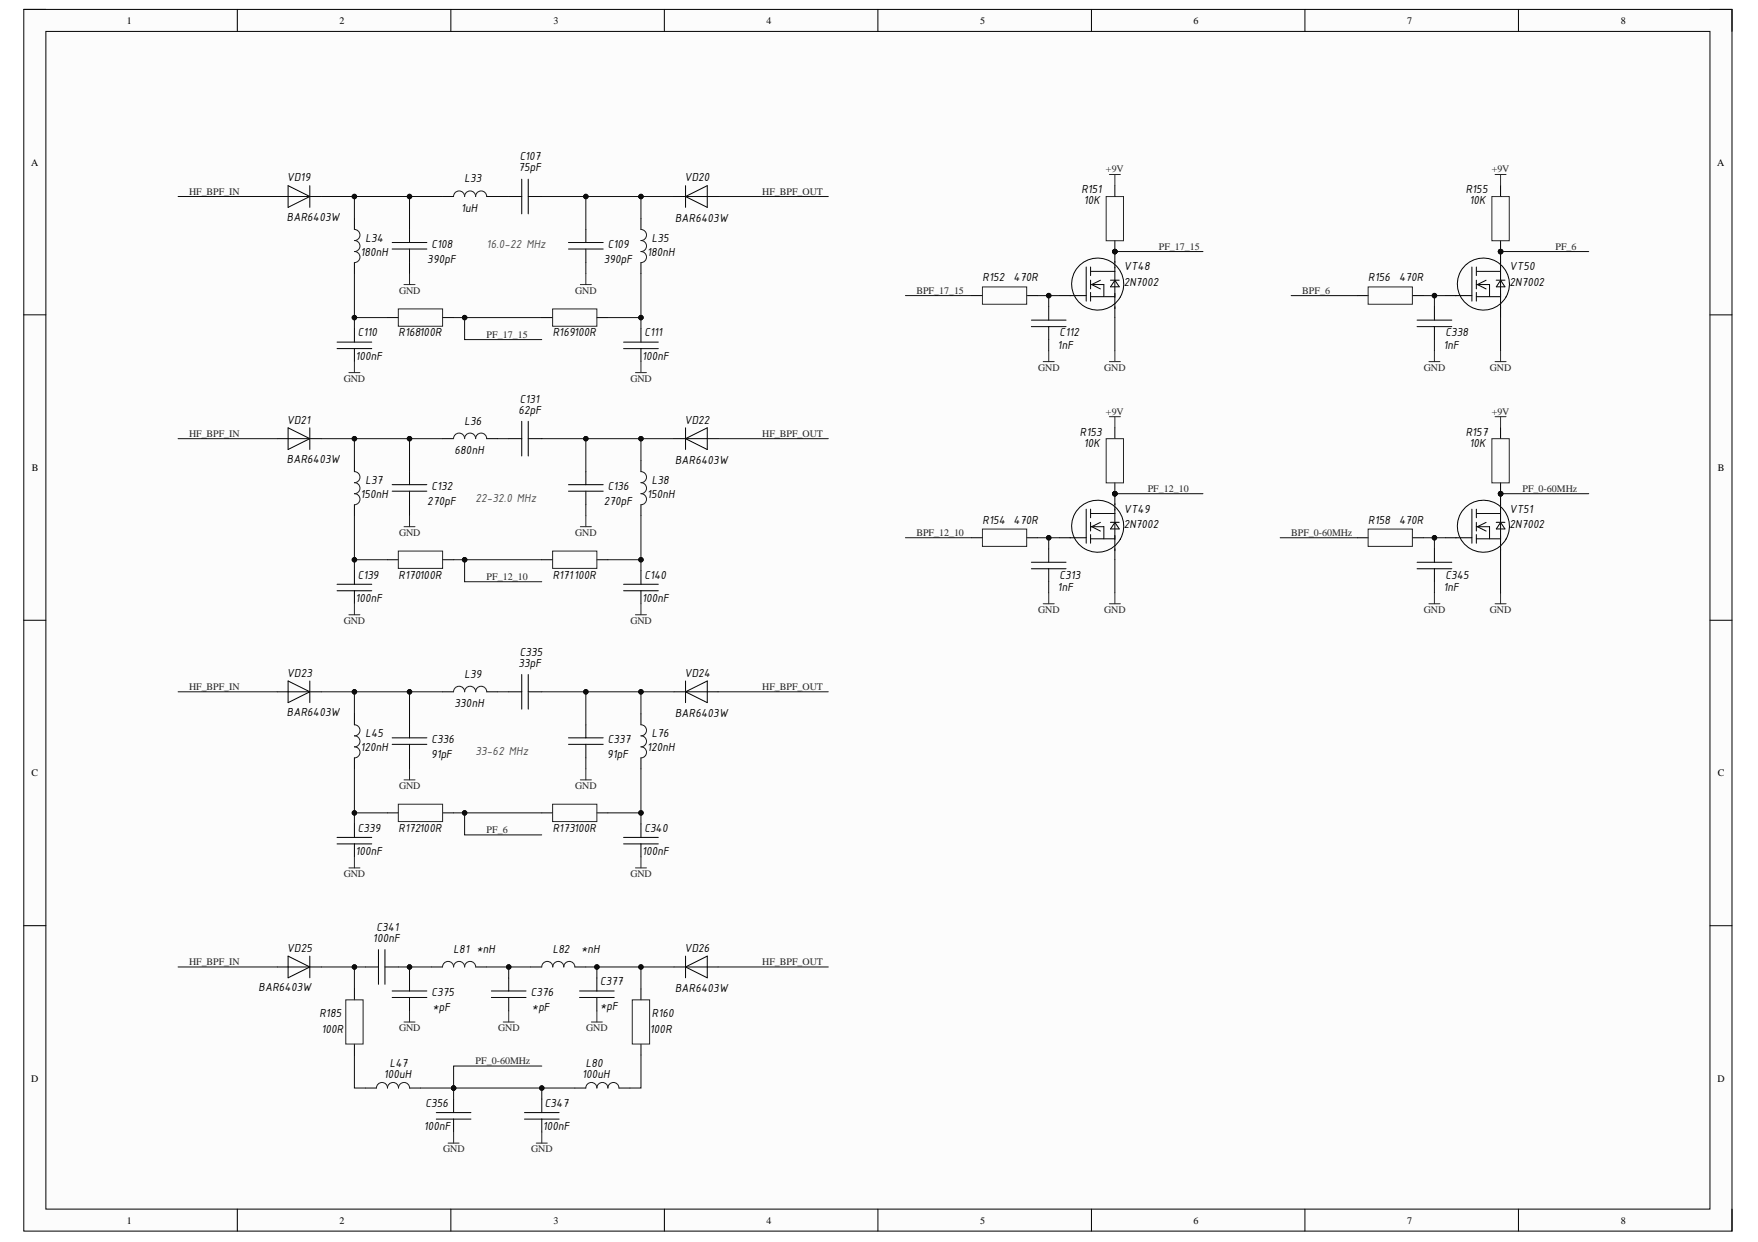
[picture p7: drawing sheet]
<svg xmlns="http://www.w3.org/2000/svg" width="297mm" height="210mm" viewBox="0 0 297 210" stroke-linecap="round" stroke-linejoin="round" font-family="sans-serif">
<defs><g id="words">
<g font-size="2.1">
<text x="87.6" y="29">75pF</text>
<text x="87.8" y="27.1">C107</text>
<text x="48.5" y="30.6">VD19</text>
<text x="77.9" y="35.8">1uH</text>
<text x="78.5" y="30.8">L33</text>
<text x="115.6" y="30.6">VD20</text>
<text x="182.7" y="32.7">R151</text>
<text x="183.1" y="34.5">10K</text>
<text x="247.7" y="32.7">R155</text>
<text x="248.3" y="34.5">10K</text>
<text x="48.5" y="37.3">BAR6403W</text>
<text x="61.8" y="40.9">L34</text>
<text x="72.9" y="41.9">C108</text>
<text x="102.7" y="41.9">C109</text>
<text x="110.1" y="40.9">L35</text>
<text x="114.1" y="37.5">BAR6403W</text>
<text x="60.9" y="43.3">180nH</text>
<text x="72.2" y="44.4">390pF</text>
<text x="102" y="44.4">390pF</text>
<text x="109.3" y="43.3">180nH</text>
<text x="166" y="47.5">R152</text>
<text x="171.3" y="47.5">470R</text>
<text x="189.9" y="45.7">VT48</text>
<text x="231.2" y="47.5">R156</text>
<text x="236.4" y="47.5">470R</text>
<text x="255.1" y="45.7">VT50</text>
<text x="189.9" y="48.3">2N7002</text>
<text x="255.1" y="48.3">2N7002</text>
<text x="60.4" y="56.8">C110</text>
<text x="67.3" y="56.8">R168100R</text>
<text x="93.4" y="56.8">R169100R</text>
<text x="108.9" y="56.8">C111</text>
<text x="178.7" y="58.9">1nF</text>
<text x="179" y="56.8">C112</text>
<text x="243.9" y="58.9">1nF</text>
<text x="244.2" y="56.8">C338</text>
<text x="60.1" y="60.8">100nF</text>
<text x="108.5" y="60.8">100nF</text>
<text x="48.5" y="71.6">VD21</text>
<text x="78.5" y="71.8">L36</text>
<text x="87.6" y="69.9">62pF</text>
<text x="87.8" y="68">C131</text>
<text x="115.6" y="71.6">VD22</text>
<text x="76.8" y="76.8">680nH</text>
<text x="182.5" y="73.6">R153</text>
<text x="183.1" y="75.5">10K</text>
<text x="247.7" y="73.6">R157</text>
<text x="248.3" y="75.5">10K</text>
<text x="48.5" y="78.2">BAR6403W</text>
<text x="61.8" y="81.8">L37</text>
<text x="72.9" y="82.8">C132</text>
<text x="102.7" y="82.8">C136</text>
<text x="110.1" y="81.8">L38</text>
<text x="114.1" y="78.4">BAR6403W</text>
<text x="60.9" y="84.2">150nH</text>
<text x="72.2" y="85.3">270pF</text>
<text x="102" y="85.3">270pF</text>
<text x="109.3" y="84.2">150nH</text>
<text x="166" y="88.5">R154</text>
<text x="171.3" y="88.5">470R</text>
<text x="189.9" y="86.6">VT49</text>
<text x="189.9" y="89.2">2N7002</text>
<text x="231.2" y="88.5">R158</text>
<text x="236.4" y="88.5">470R</text>
<text x="255.1" y="86.6">VT51</text>
<text x="255.1" y="89.2">2N7002</text>
<text x="60.1" y="101.7">100nF</text>
<text x="60.4" y="97.8">C139</text>
<text x="67.3" y="97.8">R170100R</text>
<text x="93.4" y="97.8">R171100R</text>
<text x="108.5" y="101.7">100nF</text>
<text x="108.9" y="97.8">C140</text>
<text x="178.7" y="99.8">1nF</text>
<text x="179" y="97.8">C313</text>
<text x="243.9" y="99.8">1nF</text>
<text x="244.2" y="97.8">C345</text>
<text x="87.6" y="112.7">33pF</text>
<text x="87.8" y="110.8">C335</text>
<text x="48.5" y="114.3">VD23</text>
<text x="76.8" y="119.5">330nH</text>
<text x="78.5" y="114.5">L39</text>
<text x="115.6" y="114.3">VD24</text>
<text x="48.5" y="121">BAR6403W</text>
<text x="61.8" y="124.6">L45</text>
<text x="72.9" y="125.6">C336</text>
<text x="102.7" y="125.6">C337</text>
<text x="110.1" y="124.6">L76</text>
<text x="114.1" y="121.2">BAR6403W</text>
<text x="60.9" y="127">120nH</text>
<text x="72.8" y="128.1">91pF</text>
<text x="102.6" y="128.1">91pF</text>
<text x="109.3" y="127">120nH</text>
<text x="60.4" y="140.6">C339</text>
<text x="67.3" y="140.6">R172100R</text>
<text x="93.4" y="140.6">R173100R</text>
<text x="108.9" y="140.6">C340</text>
<text x="60.1" y="144.5">100nF</text>
<text x="108.5" y="144.5">100nF</text>
<text x="48.5" y="160.9">VD25</text>
<text x="63" y="159.2">100nF</text>
<text x="63.6" y="157.3">C341</text>
<text x="76.6" y="161">L81 *nH</text>
<text x="93.4" y="161">L82</text>
<text x="98.2" y="161">*nH</text>
<text x="115.6" y="160.9">VD26</text>
<text x="43.7" y="167.5">BAR6403W</text>
<text x="101.4" y="166.4">C377</text>
<text x="114.1" y="167.7">BAR6403W</text>
<text x="54" y="171.8">R185</text>
<text x="72.9" y="168.4">C375</text>
<text x="73.1" y="170.9">*pF</text>
<text x="89.7" y="168.4">C376</text>
<text x="89.9" y="170.9">*pF</text>
<text x="101.4" y="170.7">*pF</text>
<text x="110.1" y="171.8">R160</text>
<text x="54.3" y="174.6">100R</text>
<text x="109.8" y="174.6">100R</text>
<text x="64.8" y="182.2">100uH</text>
<text x="65.9" y="180.4">L47</text>
<text x="98.3" y="182.2">100uH</text>
<text x="99" y="180.4">L80</text>
<text x="71.6" y="191">100nF</text>
<text x="71.9" y="187.1">C356</text>
<text x="91.7" y="191">100nF</text>
<text x="92.1" y="187.1">C347</text>
</g>
<g font-size="2.1" fill="#4c4c4c">
<text x="82.2" y="42">16.0-22 MHz</text>
<text x="80.4" y="84.8">22-32.0 MHz</text>
<text x="80.4" y="127.5">33-62 MHz</text>
</g>
<g font-size="1.7">
<text x="21.4" y="4">1</text>
<text x="57.4" y="4">2</text>
<text x="93.5" y="4">3</text>
<text x="129.5" y="4">4</text>
<text x="165.6" y="4">5</text>
<text x="201.7" y="4">6</text>
<text x="237.8" y="4">7</text>
<text x="273.9" y="4">8</text>
<text x="5.3" y="28">A</text>
<text x="290.2" y="28">A</text>
<text x="5.4" y="79.6">B</text>
<text x="290.2" y="79.6">B</text>
<text x="5.3" y="131.2">C</text>
<text x="290.2" y="131.2">C</text>
<text x="5.3" y="182.8">D</text>
<text x="290.2" y="182.8">D</text>
<text x="21.4" y="206.8">1</text>
<text x="57.4" y="206.8">2</text>
<text x="93.5" y="206.8">3</text>
<text x="129.5" y="206.8">4</text>
<text x="165.6" y="206.8">5</text>
<text x="201.7" y="206.8">6</text>
<text x="237.8" y="206.8">7</text>
<text x="273.9" y="206.8">8</text>
</g>
<g font-size="1.7" fill="#262626">
<text x="186.9" y="29.1">+9V</text>
<text x="252.1" y="29.1">+9V</text>
<text x="31.9" y="32.9">HF_BPF_IN</text>
<text x="128.8" y="32.9">HF_BPF_OUT</text>
<text x="195.8" y="42.2">PF_17_15</text>
<text x="262.8" y="42.2">PF_6</text>
<text x="67.4" y="49.6">GND</text>
<text x="97.2" y="49.6">GND</text>
<text x="154.9" y="49.6">BPF_17_15</text>
<text x="220" y="49.6">BPF_6</text>
<text x="82.2" y="57">PF_17_15</text>
<text x="58.1" y="64.5">GND</text>
<text x="106.5" y="64.5">GND</text>
<text x="175.4" y="62.6">GND</text>
<text x="186.6" y="62.6">GND</text>
<text x="240.6" y="62.6">GND</text>
<text x="251.8" y="62.6">GND</text>
<text x="186.9" y="70.1">+9V</text>
<text x="252.1" y="70.1">+9V</text>
<text x="31.9" y="73.8">HF_BPF_IN</text>
<text x="128.8" y="73.8">HF_BPF_OUT</text>
<text x="193.9" y="83.1">PF_12_10</text>
<text x="257.3" y="83.1">PF_0-60MHz</text>
<text x="67.4" y="90.5">GND</text>
<text x="97.2" y="90.5">GND</text>
<text x="154.9" y="90.5">BPF_12_10</text>
<text x="218.2" y="90.5">BPF_0-60MHz</text>
<text x="82.2" y="98">PF_12_10</text>
<text x="58.1" y="105.4">GND</text>
<text x="106.5" y="105.4">GND</text>
<text x="175.4" y="103.5">GND</text>
<text x="186.6" y="103.5">GND</text>
<text x="240.6" y="103.5">GND</text>
<text x="251.8" y="103.5">GND</text>
<text x="31.9" y="116.6">HF_BPF_IN</text>
<text x="128.8" y="116.6">HF_BPF_OUT</text>
<text x="67.4" y="133.3">GND</text>
<text x="97.2" y="133.3">GND</text>
<text x="82.2" y="140.8">PF_6</text>
<text x="58.1" y="148.2">GND</text>
<text x="106.5" y="148.2">GND</text>
<text x="31.9" y="163.1">HF_BPF_IN</text>
<text x="128.8" y="163.1">HF_BPF_OUT</text>
<text x="67.4" y="174.2">GND</text>
<text x="80.4" y="179.8">PF_0-60MHz</text>
<text x="84.2" y="174.2">GND</text>
<text x="99.1" y="174.2">GND</text>
<text x="74.9" y="194.7">GND</text>
<text x="89.8" y="194.7">GND</text>
</g>
</g></defs>
<path d="M4 1.6h288.6v206.5h-288.6z" fill-rule="evenodd" fill="#fcfcfc"/>
<path d="M4 1.6h288.6v206.5h-288.6z" fill="none" stroke="#000" stroke-width=".17"/>
<path d="M7.8 5.3h281.1v199h-281.1z" fill-rule="evenodd" fill="#fcfcfc"/>
<g fill="none" stroke="#000" stroke-width=".17">
<path d="M4 1.6h3.7M7.8 5.3h281.1v199h-281.1zM40.1 1.6v3.7M76.2 1.6v3.7M112.3 1.6v3.7M148.3 1.6v3.7M184.4 1.6v3.7M220.5 1.6v3.7M256.6 1.6v3.7M288.9 1.6h3.7v3.7M46.8 33.2h5.5M48.7 31.4l3.6 1.8-3.6 1.8z"/>
<path d="M52.3 31.4v3.6M52.5 33.2h1.8M59.9 36.9v1.9M69.2 38.8v2.2M74.8 33.2h1.8M82.2 33.2h1.9M86 33.2h2.2M88.2 30.3v5.8M89.3 30.3v5.8M89.3 33.2h2.2M99 38.8v2.2M108.3 36.9v1.9"/>
<path d="M113.9 33.2h1.8M115.8 33.2h5.5M115.8 31.4v3.6M115.8 33.2l3.7-1.8v3.6zM4 53.2h3.7M56.9 58.9h5.9M56.9 57.8h5.9M59.9 44.4v1.8M59.9 55.5v2.2M59.9 58.9v2.2M66.3 41h5.8M66.3 42.1h5.8"/>
<path d="M69.2 42.2v2.2M96.1 41h5.8M96.1 42.1h5.8M99 42.2v2.2M105.4 58.9h5.8M105.4 57.8h5.8M108.3 44.4v1.8M108.3 55.5v2.2M108.3 58.9v2.2M288.9 53.2h3.7M46.8 74.1h5.5M48.7 72.3l3.6 1.8-3.6 1.9z"/>
<path d="M52.3 72.3v3.7M52.5 74.1h1.8M59.9 77.9v1.8M69.2 79.7v2.2M74.8 74.1h1.8M82.2 74.1h1.9M86 74.1h2.2M88.2 71.2v5.9M89.3 71.2v5.9M89.3 74.1h2.2M99 79.7v2.2M108.3 77.9v1.8"/>
<path d="M113.9 74.1h1.8M115.8 72.3v3.7M115.8 74.1l3.7-1.8v3.7zM115.8 74.1h5.5M56.9 99.8h5.9M56.9 98.7h5.9M59.9 85.3v1.9M59.9 96.5v2.2M59.9 99.8v2.2M66.3 81.9h5.8M66.3 83h5.8M69.2 83.1v2.2"/>
<path d="M96.1 81.9h5.8M96.1 83h5.8M99 83.1v2.2M105.4 99.8h5.8M105.4 98.7h5.8M108.3 85.3v1.9M108.3 96.5v2.2M108.3 99.8v2.2M4 104.8h3.7M46.8 116.9h5.5M48.7 115.1l3.6 1.8-3.6 1.8zM52.3 115.1v3.6"/>
<path d="M52.5 116.9h1.8M74.8 116.9h1.8M82.2 116.9h1.9M86 116.9h2.2M88.2 114v5.8M89.3 114v5.8M89.3 116.9h2.2M113.9 116.9h1.8M115.8 115.1v3.6M115.8 116.9l3.7-1.8v3.6zM115.8 116.9h5.5M288.9 104.8h3.7"/>
<path d="M59.9 120.6v1.9M59.9 128.1v1.8M59.9 139.2v2.2M66.3 124.7h5.8M66.3 125.8h5.8M69.2 122.5v2.2M69.2 125.9v2.2M96.1 124.7h5.8M96.1 125.8h5.8M99 122.5v2.2M99 125.9v2.2M108.3 120.6v1.9"/>
<path d="M108.3 128.1v1.8M108.3 139.2v2.2M4 156.4h3.7M56.9 142.6h5.9M56.9 141.5h5.9M59.9 142.6v2.2M105.4 142.6h5.8M105.4 141.5h5.8M108.3 142.6v2.2M288.9 156.5h3.7M40.1 204.3v3.8M76.2 204.3v3.8"/>
<path d="M112.3 204.3v3.8M148.3 204.3v3.8M184.4 204.3v3.8M220.5 204.3v3.8M256.6 204.3v3.8M292.6 204.3v3.8"/>
</g>
<g fill="none" stroke="#1c1c1c" stroke-width=".17">
<path d="M59.9 38.8a.94 .94 0 0 1 .9 .9 .94 .94 0 0 1-.9 1M76.6 33.2a.94 .94 0 0 1 1-.9 .94 .94 0 0 1 .9 .9M78.5 33.2a.94 .94 0 0 1 .9-.9 .94 .94 0 0 1 1 .9M80.4 33.2a.94 .94 0 0 1 .9-.9 .94 .94 0 0 1 .9 .9M108.3 38.8a.94 .94 0 0 1 .9 .9 .94 .94 0 0 1-.9 1M59.9 42.5a.94 .94 0 0 1 .9 .9 .94 .94 0 0 1-.9 1M59.9 40.6a.94 .94 0 0 1 .9 1 .94 .94 0 0 1-.9 .9M108.3 42.5a.94 .94 0 0 1 .9 .9 .94 .94 0 0 1-.9 1M108.3 40.6a.94 .94 0 0 1 .9 1 .94 .94 0 0 1-.9 .9M59.9 79.7a.93 .93 0 0 1 .9 .9 .93 .93 0 0 1-.9 1 .93 .93 0 0 1 .9 .9 .93 .93 0 0 1-.9 .9 .94 .94 0 0 1 .9 1 .94 .94 0 0 1-.9 .9M76.6 74.1a.94 .94 0 0 1 1-.9 .94 .94 0 0 1 .9 .9M78.5 74.1a.94 .94 0 0 1 .9-.9 .94 .94 0 0 1 1 .9"/>
<path d="M80.4 74.1a.94 .94 0 0 1 .9-.9 .94 .94 0 0 1 .9 .9M108.3 79.7a.93 .93 0 0 1 .9 .9 .93 .93 0 0 1-.9 1 .93 .93 0 0 1 .9 .9 .93 .93 0 0 1-.9 .9 .94 .94 0 0 1 .9 1 .94 .94 0 0 1-.9 .9M76.6 116.9a.94 .94 0 0 1 1-.9 .94 .94 0 0 1 .9 .9M78.5 116.9a.94 .94 0 0 1 .9-.9 .94 .94 0 0 1 1 .9M80.4 116.9a.94 .94 0 0 1 .9-.9 .94 .94 0 0 1 .9 .9M59.9 122.5a.93 .93 0 0 1 .9 .9 .93 .93 0 0 1-.9 .9 .93 .93 0 0 1 .9 1 .93 .93 0 0 1-.9 .9 .94 .94 0 0 1 .9 1 .94 .94 0 0 1-.9 .9M108.3 122.5a.93 .93 0 0 1 .9 .9 .93 .93 0 0 1-.9 .9 .93 .93 0 0 1 .9 1 .93 .93 0 0 1-.9 .9 .94 .94 0 0 1 .9 1 .94 .94 0 0 1-.9 .9"/>
</g>
<g fill="none" stroke="#262626" stroke-width=".17">
<path d="M68.3 48.1h1.8M69.2 46.2v1.9M98.1 48.1h1.8M99 46.2v1.9M58.9 63h1.9M59.9 61.1v1.9M107.4 63h1.8M108.3 61.1v1.9M68.3 89h1.8M69.2 87.2v1.8M98.1 89h1.8M99 87.2v1.8"/>
<path d="M59 103.9h1.8M59.9 102v1.9M107.4 103.9h1.8M108.3 102v1.9M68.3 131.8h1.8M69.2 129.9v1.9M98.1 131.8h1.8M99 129.9v1.9M59 146.7h1.8M59.9 144.8v1.9M107.4 146.7h1.8M108.3 144.8v1.9"/>
</g>
<circle cx="188.4" cy="42.5" r=".37" fill="#0e0e0e"/>
<circle cx="188.4" cy="42.5" r=".37" fill="none" stroke="#0e0e0e" stroke-width=".17"/>
<g fill="none" stroke="#000" stroke-width=".17">
<path d="M179.1 50h4.4M183.5 45.1v5.8M184.3 45.1v1.5M184.3 47.4v1.4M184.3 49.4v1.5M184.3 50.1h4M184.3 48.1h2.2v2M184.3 45.9h4.1M185.9 47.4l-1.4 .7 1.4 .7M188.4 42.5v9.6"/>
<circle cx="185.5" cy="48" r="4.4"/>
</g>
<circle cx="188.4" cy="42.5" r=".37" fill="#0e0e0e"/>
<circle cx="188.4" cy="42.5" r=".37" fill="none" stroke="#0e0e0e" stroke-width=".17"/>
<path d="M187.6 47.4h1.5M188.4 51.8v1.9M188.4 47.4l.7 1.1h-1.5z" fill="none" stroke="#000" stroke-width=".17"/>
<circle cx="188.4" cy="42.5" r=".37" fill="#0e0e0e"/>
<circle cx="188.4" cy="42.5" r=".37" fill="none" stroke="#0e0e0e" stroke-width=".17"/>
<path d="M188.4 31.4v1.8M188.4 40.7v1.8" fill="none" stroke="#000" stroke-width=".17"/>
<circle cx="188.4" cy="42.5" r=".37" fill="#0e0e0e"/>
<circle cx="188.4" cy="42.5" r=".37" fill="none" stroke="#0e0e0e" stroke-width=".17"/>
<path d="M186.9 33.2h2.9v7.5h-2.9zM166 48.5h7.5v2.9h-7.5zM177.2 59.3v1.8M188.4 59.3v1.8M176.3 61.1h1.8M187.4 61.1h1.9M106.8 169h3v7.4h-3zM90.6 193.2h1.9M91.5 191.3v1.9" fill="none" stroke="#262626" stroke-width=".17"/>
<g fill="none" stroke="#000" stroke-width=".17">
<path d="M164.2 50h1.8M173.5 50h1.8M174.3 55.2h5.8M174.3 54.1h5.8M177.2 51.8v2.2M177.2 55.2v2.2M46.8 163.4h5.5M48.7 161.6l3.6 1.8-3.6 1.9zM52.3 161.6v3.7M52.5 163.4h1.8M61.7 163.4h2.2M63.9 160.5v5.9"/>
<path d="M65 160.5v5.9M65.1 163.4h2.2M108.3 167.1v1.9M108.3 176.5v1.8M113.9 163.4h1.8M115.8 163.4h5.5M115.8 161.6v3.7M115.8 163.4l3.7-1.8v3.7zM88.6 189.1h5.9M88.6 188h5.9M91.5 185.7v2.2M91.5 189.1v2.2"/>
<path d="M97.1 183.9h1.9M104.6 183.9h1.8"/>
</g>
<path d="M99 183.9a.94 .94 0 0 1 .9-1 .94 .94 0 0 1 1 1M100.8 183.9a.94 .94 0 0 1 1-1 .94 .94 0 0 1 .9 1M102.7 183.9a.94 .94 0 0 1 .9-1 .94 .94 0 0 1 1 1" fill="none" stroke="#1c1c1c" stroke-width=".17"/>
<circle cx="188.4" cy="83.4" r=".37" fill="#0e0e0e"/>
<circle cx="188.4" cy="83.4" r=".37" fill="none" stroke="#0e0e0e" stroke-width=".17"/>
<g fill="none" stroke="#000" stroke-width=".17">
<path d="M179.1 90.9h4.4M183.5 86v5.8M184.3 86v1.5M184.3 88.3v1.4M184.3 90.3v1.5M184.3 91.1h4M184.3 89h2.2v2.1M184.3 86.8h4.1M185.9 88.3l-1.4 .7 1.4 .8M188.4 83.4v9.7"/>
<circle cx="185.5" cy="88.9" r="4.4"/>
</g>
<circle cx="188.4" cy="83.4" r=".37" fill="#0e0e0e"/>
<circle cx="188.4" cy="83.4" r=".37" fill="none" stroke="#0e0e0e" stroke-width=".17"/>
<path d="M187.6 88.3h1.5M188.4 92.8v1.8M188.4 88.3l.7 1.1h-1.5z" fill="none" stroke="#000" stroke-width=".17"/>
<circle cx="188.4" cy="83.4" r=".37" fill="#0e0e0e"/>
<circle cx="188.4" cy="83.4" r=".37" fill="none" stroke="#0e0e0e" stroke-width=".17"/>
<path d="M188.4 72.3v1.8M188.4 81.6v1.8" fill="none" stroke="#000" stroke-width=".17"/>
<circle cx="188.4" cy="83.4" r=".37" fill="#0e0e0e"/>
<circle cx="188.4" cy="83.4" r=".37" fill="none" stroke="#0e0e0e" stroke-width=".17"/>
<path d="M186.9 74.1h2.9v7.5h-2.9zM166 89.4h7.5v2.9h-7.5zM176.3 102h1.8M177.2 100.2v1.8M187.4 102h1.9M188.4 100.2v1.8" fill="none" stroke="#262626" stroke-width=".17"/>
<path d="M164.2 90.9h1.8M173.5 90.9h1.8M174.3 96.1h5.8M174.3 95h5.8M177.2 92.7v2.2M177.2 96.1v2.2" fill="none" stroke="#000" stroke-width=".17"/>
<circle cx="253.5" cy="42.5" r=".37" fill="#0e0e0e"/>
<circle cx="253.5" cy="42.5" r=".37" fill="none" stroke="#0e0e0e" stroke-width=".17"/>
<g fill="none" stroke="#000" stroke-width=".17">
<path d="M244.2 50h4.5M248.7 45.1v5.8M249.4 45.1v1.5M249.4 47.4v1.4M249.4 49.4v1.5M249.4 50.1h4.1M249.4 48.1h2.3v2M249.5 45.9h4M251.1 47.4l-1.5 .7 1.5 .7M253.5 42.5v9.6"/>
<circle cx="250.6" cy="48" r="4.4"/>
</g>
<circle cx="253.5" cy="42.5" r=".37" fill="#0e0e0e"/>
<circle cx="253.5" cy="42.5" r=".37" fill="none" stroke="#0e0e0e" stroke-width=".17"/>
<path d="M252.8 47.4h1.5M253.5 51.8v1.9M253.6 47.4l.7 1.1h-1.5z" fill="none" stroke="#000" stroke-width=".17"/>
<circle cx="253.5" cy="42.5" r=".37" fill="#0e0e0e"/>
<circle cx="253.5" cy="42.5" r=".37" fill="none" stroke="#0e0e0e" stroke-width=".17"/>
<path d="M253.5 31.4v1.8M253.5 40.7v1.8" fill="none" stroke="#000" stroke-width=".17"/>
<circle cx="253.5" cy="42.5" r=".37" fill="#0e0e0e"/>
<circle cx="253.5" cy="42.5" r=".37" fill="none" stroke="#0e0e0e" stroke-width=".17"/>
<path d="M252.1 33.2h2.9v7.5h-2.9zM231.2 48.5h7.4v2.9h-7.4zM242.4 59.3v1.8M253.5 59.3v1.8M241.4 61.1h1.9M252.6 61.1h1.9" fill="none" stroke="#262626" stroke-width=".17"/>
<path d="M229.3 50h1.9M238.7 50h1.8M239.4 55.2h5.9M239.4 54.1h5.9M242.4 51.8v2.2M242.4 55.2v2.2" fill="none" stroke="#000" stroke-width=".17"/>
<circle cx="253.5" cy="83.4" r=".37" fill="#0e0e0e"/>
<circle cx="253.5" cy="83.4" r=".37" fill="none" stroke="#0e0e0e" stroke-width=".17"/>
<g fill="none" stroke="#000" stroke-width=".17">
<path d="M244.2 90.9h4.5M248.7 86v5.8M249.4 86v1.5M249.4 88.3v1.4M249.4 90.3v1.5M249.4 91.1h4.1M249.4 89h2.3v2.1M249.5 86.8h4M251.1 88.3l-1.5 .7 1.5 .8M253.5 83.4v9.7"/>
<circle cx="250.6" cy="88.9" r="4.4"/>
</g>
<circle cx="253.5" cy="83.4" r=".37" fill="#0e0e0e"/>
<circle cx="253.5" cy="83.4" r=".37" fill="none" stroke="#0e0e0e" stroke-width=".17"/>
<path d="M252.8 88.3h1.5M253.5 92.8v1.8M253.6 88.3l.7 1.1h-1.5z" fill="none" stroke="#000" stroke-width=".17"/>
<circle cx="253.5" cy="83.4" r=".37" fill="#0e0e0e"/>
<circle cx="253.5" cy="83.4" r=".37" fill="none" stroke="#0e0e0e" stroke-width=".17"/>
<path d="M253.5 72.3v1.8M253.5 81.6v1.8" fill="none" stroke="#000" stroke-width=".17"/>
<circle cx="253.5" cy="83.4" r=".37" fill="#0e0e0e"/>
<g fill="none" stroke="#0e0e0e" stroke-width=".17">
<path d="M59.9 33.2v3.7M69.2 44.4v1.8"/>
<circle cx="253.5" cy="83.4" r=".37"/>
</g>
<g fill="none" stroke="#262626" stroke-width=".17">
<path d="M67.3 52.2h7.5v2.9h-7.5zM93.4 52.2h7.4v2.9h-7.4zM252.1 74.1h2.9v7.5h-2.9zM67.3 93.1h7.5v3h-7.5zM93.4 93.1h7.4v3h-7.4zM231.2 89.4h7.4v2.9h-7.4zM241.4 102h1.9M242.4 100.2v1.8M252.6 102h1.9M253.5 100.2v1.8M67.3 135.9h7.5v2.9h-7.5zM93.4 135.9h7.4v2.9h-7.4z"/>
<path d="M58.4 169h3v7.4h-3zM75.7 193.2h1.9M76.6 191.3v1.9"/>
</g>
<g fill="none" stroke="#000" stroke-width=".17">
<path d="M65.5 53.7h1.8M74.8 53.7h1.8M91.5 53.7h1.9M100.9 53.7h1.8M65.5 94.6h1.8M74.8 94.6h1.8M91.5 94.6h1.9M100.9 94.6h1.8M229.3 90.9h1.9M238.7 90.9h1.8M239.4 96.1h5.9M239.4 95h5.9"/>
<path d="M242.4 92.7v2.2M242.4 96.1v2.2M65.5 137.4h1.8M74.8 137.4h1.8M91.5 137.4h1.9M100.9 137.4h1.8M59.9 167.1v1.9M59.9 176.5v1.8M61.7 183.9h1.9M69.2 183.9h1.9M73.7 189.1h5.9M73.7 188h5.9"/>
<path d="M76.6 185.7v2.2M76.6 189.1v2.2"/>
</g>
<path d="M63.6 183.9a.93 .93 0 0 1 .9-1 .93 .93 0 0 1 1 1 .93 .93 0 0 1 .9-1 .93 .93 0 0 1 .9 1 .94 .94 0 0 1 1-1 .94 .94 0 0 1 .9 1" fill="none" stroke="#1c1c1c" stroke-width=".17"/>
<circle cx="59.9" cy="33.2" r=".37" fill="#0e0e0e"/>
<g fill="none" stroke="#0e0e0e" stroke-width=".17">
<path d="M69.2 33.2v5.6"/>
<circle cx="59.9" cy="33.2" r=".37"/>
</g>
<circle cx="69.2" cy="33.2" r=".37" fill="#0e0e0e"/>
<g fill="none" stroke="#0e0e0e" stroke-width=".17">
<path d="M84.1 33.2h1.9M108.3 33.2v3.7"/>
<circle cx="69.2" cy="33.2" r=".37"/>
</g>
<circle cx="108.3" cy="33.2" r=".37" fill="#0e0e0e"/>
<g fill="none" stroke="#0e0e0e" stroke-width=".17">
<path d="M99 33.2v5.6M99 44.4v1.8"/>
<circle cx="108.3" cy="33.2" r=".37"/>
</g>
<circle cx="99" cy="33.2" r=".37" fill="#0e0e0e"/>
<g fill="none" stroke="#0e0e0e" stroke-width=".17">
<path d="M54.3 33.2h20.5"/>
<circle cx="99" cy="33.2" r=".37"/>
</g>
<circle cx="69.2" cy="33.2" r=".37" fill="#0e0e0e"/>
<circle cx="69.2" cy="33.2" r=".37" fill="none" stroke="#0e0e0e" stroke-width=".17"/>
<circle cx="59.9" cy="33.2" r=".37" fill="#0e0e0e"/>
<g fill="none" stroke="#0e0e0e" stroke-width=".17">
<path d="M91.5 33.2h22.4"/>
<circle cx="59.9" cy="33.2" r=".37"/>
</g>
<circle cx="99" cy="33.2" r=".37" fill="#0e0e0e"/>
<circle cx="99" cy="33.2" r=".37" fill="none" stroke="#0e0e0e" stroke-width=".17"/>
<circle cx="108.3" cy="33.2" r=".37" fill="#0e0e0e"/>
<g fill="none" stroke="#0e0e0e" stroke-width=".17">
<path d="M59.9 46.2v9.3"/>
<circle cx="108.3" cy="33.2" r=".37"/>
</g>
<circle cx="59.9" cy="53.7" r=".37" fill="#0e0e0e"/>
<g fill="none" stroke="#0e0e0e" stroke-width=".17">
<path d="M59.9 74.1v3.8M69.2 85.3v1.9"/>
<circle cx="59.9" cy="53.7" r=".37"/>
</g>
<circle cx="59.9" cy="74.1" r=".37" fill="#0e0e0e"/>
<g fill="none" stroke="#0e0e0e" stroke-width=".17">
<path d="M69.2 74.1v5.6"/>
<circle cx="59.9" cy="74.1" r=".37"/>
</g>
<circle cx="69.2" cy="74.1" r=".37" fill="#0e0e0e"/>
<g fill="none" stroke="#0e0e0e" stroke-width=".17">
<path d="M84.1 74.1h1.9M108.3 74.1v3.8"/>
<circle cx="69.2" cy="74.1" r=".37"/>
</g>
<circle cx="108.3" cy="74.1" r=".37" fill="#0e0e0e"/>
<g fill="none" stroke="#0e0e0e" stroke-width=".17">
<path d="M99 74.1v5.6M99 85.3v1.9"/>
<circle cx="108.3" cy="74.1" r=".37"/>
</g>
<circle cx="99" cy="74.1" r=".37" fill="#0e0e0e"/>
<g fill="none" stroke="#0e0e0e" stroke-width=".17">
<path d="M54.3 74.1h20.5"/>
<circle cx="99" cy="74.1" r=".37"/>
</g>
<circle cx="69.2" cy="74.1" r=".37" fill="#0e0e0e"/>
<circle cx="69.2" cy="74.1" r=".37" fill="none" stroke="#0e0e0e" stroke-width=".17"/>
<circle cx="59.9" cy="74.1" r=".37" fill="#0e0e0e"/>
<g fill="none" stroke="#0e0e0e" stroke-width=".17">
<path d="M91.5 74.1h22.4"/>
<circle cx="59.9" cy="74.1" r=".37"/>
</g>
<circle cx="99" cy="74.1" r=".37" fill="#0e0e0e"/>
<circle cx="99" cy="74.1" r=".37" fill="none" stroke="#0e0e0e" stroke-width=".17"/>
<circle cx="108.3" cy="74.1" r=".37" fill="#0e0e0e"/>
<g fill="none" stroke="#0e0e0e" stroke-width=".17">
<path d="M59.9 87.2v9.3"/>
<circle cx="108.3" cy="74.1" r=".37"/>
</g>
<circle cx="59.9" cy="94.6" r=".37" fill="#0e0e0e"/>
<g fill="none" stroke="#0e0e0e" stroke-width=".17">
<path d="M59.9 116.9v3.7M69.2 128.1v1.8"/>
<circle cx="59.9" cy="94.6" r=".37"/>
</g>
<circle cx="59.9" cy="116.9" r=".37" fill="#0e0e0e"/>
<g fill="none" stroke="#0e0e0e" stroke-width=".17">
<path d="M69.2 116.9v5.6"/>
<circle cx="59.9" cy="116.9" r=".37"/>
</g>
<circle cx="69.2" cy="116.9" r=".37" fill="#0e0e0e"/>
<g fill="none" stroke="#0e0e0e" stroke-width=".17">
<path d="M84.1 116.9h1.9M108.3 116.9v3.7"/>
<circle cx="69.2" cy="116.9" r=".37"/>
</g>
<circle cx="108.3" cy="116.9" r=".37" fill="#0e0e0e"/>
<g fill="none" stroke="#0e0e0e" stroke-width=".17">
<path d="M99 116.9v5.6M99 128.1v1.8"/>
<circle cx="108.3" cy="116.9" r=".37"/>
</g>
<circle cx="99" cy="116.9" r=".37" fill="#0e0e0e"/>
<g fill="none" stroke="#0e0e0e" stroke-width=".17">
<path d="M91.5 116.9h22.4"/>
<circle cx="99" cy="116.9" r=".37"/>
</g>
<circle cx="99" cy="116.9" r=".37" fill="#0e0e0e"/>
<circle cx="99" cy="116.9" r=".37" fill="none" stroke="#0e0e0e" stroke-width=".17"/>
<circle cx="108.3" cy="116.9" r=".37" fill="#0e0e0e"/>
<g fill="none" stroke="#0e0e0e" stroke-width=".17">
<path d="M59.9 129.9v9.3"/>
<circle cx="108.3" cy="116.9" r=".37"/>
</g>
<circle cx="59.9" cy="137.4" r=".37" fill="#0e0e0e"/>
<g fill="none" stroke="#0e0e0e" stroke-width=".17">
<path d="M177.2 50v1.8"/>
<circle cx="59.9" cy="137.4" r=".37"/>
</g>
<circle cx="177.2" cy="50" r=".37" fill="#0e0e0e"/>
<g fill="none" stroke="#0e0e0e" stroke-width=".17">
<path d="M153 50h11.2M177.2 57.4v1.9M188.4 53.7v5.6M188.4 42.5h14.9"/>
<circle cx="177.2" cy="50" r=".37"/>
</g>
<circle cx="188.4" cy="42.5" r=".37" fill="#0e0e0e"/>
<g fill="none" stroke="#0e0e0e" stroke-width=".17">
<path d="M175.3 50h3.8"/>
<circle cx="188.4" cy="42.5" r=".37"/>
</g>
<circle cx="177.2" cy="50" r=".37" fill="#0e0e0e"/>
<g fill="none" stroke="#0e0e0e" stroke-width=".17">
<path d="M30.1 33.2h16.7M121.3 33.2h18.7M30.1 74.1h16.7M121.3 74.1h18.7M30.1 116.9h16.7M121.3 116.9h18.7M30.1 163.4h16.7M54.3 163.4h7.4M121.3 163.4h18.7"/>
<circle cx="177.2" cy="50" r=".37"/>
</g>
<circle cx="59.9" cy="163.4" r=".37" fill="#0e0e0e"/>
<g fill="none" stroke="#0e0e0e" stroke-width=".17">
<path d="M177.2 90.9v1.8M108.3 178.3v5.6h-1.9"/>
<circle cx="59.9" cy="163.4" r=".37"/>
</g>
<circle cx="177.2" cy="90.9" r=".37" fill="#0e0e0e"/>
<g fill="none" stroke="#0e0e0e" stroke-width=".17">
<path d="M153 90.9h11.2M177.2 98.3v1.9M188.4 94.6v5.6M188.4 83.4h14.9"/>
<circle cx="177.2" cy="90.9" r=".37"/>
</g>
<circle cx="188.4" cy="83.4" r=".37" fill="#0e0e0e"/>
<g fill="none" stroke="#0e0e0e" stroke-width=".17">
<path d="M242.4 50v1.8"/>
<circle cx="188.4" cy="83.4" r=".37"/>
</g>
<circle cx="242.4" cy="50" r=".37" fill="#0e0e0e"/>
<g fill="none" stroke="#0e0e0e" stroke-width=".17">
<path d="M218.2 50h11.1M242.4 57.4v1.9M253.5 53.7v5.6M253.5 42.5h14.9"/>
<circle cx="242.4" cy="50" r=".37"/>
</g>
<circle cx="253.5" cy="42.5" r=".37" fill="#0e0e0e"/>
<g fill="none" stroke="#0e0e0e" stroke-width=".17">
<path d="M242.4 90.9v1.8"/>
<circle cx="253.5" cy="42.5" r=".37"/>
</g>
<circle cx="242.4" cy="90.9" r=".37" fill="#0e0e0e"/>
<g fill="none" stroke="#0e0e0e" stroke-width=".17">
<path d="M216.3 90.9h13M242.4 98.3v1.9M253.5 94.6v5.6M253.5 83.4h14.9"/>
<circle cx="242.4" cy="90.9" r=".37"/>
</g>
<circle cx="253.5" cy="83.4" r=".37" fill="#0e0e0e"/>
<g fill="none" stroke="#0e0e0e" stroke-width=".17">
<path d="M240.5 90.9h3.7"/>
<circle cx="253.5" cy="83.4" r=".37"/>
</g>
<circle cx="242.4" cy="90.9" r=".37" fill="#0e0e0e"/>
<g fill="none" stroke="#0e0e0e" stroke-width=".17">
<path d="M240.5 50h3.7"/>
<circle cx="242.4" cy="90.9" r=".37"/>
</g>
<circle cx="242.4" cy="50" r=".37" fill="#0e0e0e"/>
<g fill="none" stroke="#0e0e0e" stroke-width=".17">
<path d="M175.3 90.9h3.8"/>
<circle cx="242.4" cy="50" r=".37"/>
</g>
<circle cx="177.2" cy="90.9" r=".37" fill="#0e0e0e"/>
<g fill="none" stroke="#0e0e0e" stroke-width=".17">
<path d="M78.5 53.7v3.7h13"/>
<circle cx="177.2" cy="90.9" r=".37"/>
</g>
<circle cx="78.5" cy="53.7" r=".37" fill="#0e0e0e"/>
<g fill="none" stroke="#0e0e0e" stroke-width=".17">
<path d="M59.9 53.7h5.6"/>
<circle cx="78.5" cy="53.7" r=".37"/>
</g>
<circle cx="59.9" cy="53.7" r=".37" fill="#0e0e0e"/>
<g fill="none" stroke="#0e0e0e" stroke-width=".17">
<path d="M76.6 53.7h14.9"/>
<circle cx="59.9" cy="53.7" r=".37"/>
</g>
<circle cx="78.5" cy="53.7" r=".37" fill="#0e0e0e"/>
<g fill="none" stroke="#0e0e0e" stroke-width=".17">
<path d="M102.7 53.7h5.6v1.8"/>
<circle cx="78.5" cy="53.7" r=".37"/>
</g>
<circle cx="108.3" cy="53.7" r=".37" fill="#0e0e0e"/>
<g fill="none" stroke="#0e0e0e" stroke-width=".17">
<path d="M108.3 46.2v7.5"/>
<circle cx="108.3" cy="53.7" r=".37"/>
</g>
<circle cx="108.3" cy="53.7" r=".37" fill="#0e0e0e"/>
<g fill="none" stroke="#0e0e0e" stroke-width=".17">
<path d="M78.5 94.6v3.7h13"/>
<circle cx="108.3" cy="53.7" r=".37"/>
</g>
<circle cx="78.5" cy="94.6" r=".37" fill="#0e0e0e"/>
<g fill="none" stroke="#0e0e0e" stroke-width=".17">
<path d="M59.9 94.6h5.6"/>
<circle cx="78.5" cy="94.6" r=".37"/>
</g>
<circle cx="59.9" cy="94.6" r=".37" fill="#0e0e0e"/>
<g fill="none" stroke="#0e0e0e" stroke-width=".17">
<path d="M76.6 94.6h14.9"/>
<circle cx="59.9" cy="94.6" r=".37"/>
</g>
<circle cx="78.5" cy="94.6" r=".37" fill="#0e0e0e"/>
<g fill="none" stroke="#0e0e0e" stroke-width=".17">
<path d="M102.7 94.6h5.6v1.9"/>
<circle cx="78.5" cy="94.6" r=".37"/>
</g>
<circle cx="108.3" cy="94.6" r=".37" fill="#0e0e0e"/>
<g fill="none" stroke="#0e0e0e" stroke-width=".17">
<path d="M108.3 87.2v7.4"/>
<circle cx="108.3" cy="94.6" r=".37"/>
</g>
<circle cx="108.3" cy="94.6" r=".37" fill="#0e0e0e"/>
<g fill="none" stroke="#0e0e0e" stroke-width=".17">
<path d="M78.5 137.4v3.7h13"/>
<circle cx="108.3" cy="94.6" r=".37"/>
</g>
<circle cx="78.5" cy="137.4" r=".37" fill="#0e0e0e"/>
<g fill="none" stroke="#0e0e0e" stroke-width=".17">
<path d="M59.9 137.4h5.6"/>
<circle cx="78.5" cy="137.4" r=".37"/>
</g>
<circle cx="59.9" cy="137.4" r=".37" fill="#0e0e0e"/>
<g fill="none" stroke="#0e0e0e" stroke-width=".17">
<path d="M76.6 137.4h14.9"/>
<circle cx="59.9" cy="137.4" r=".37"/>
</g>
<circle cx="78.5" cy="137.4" r=".37" fill="#0e0e0e"/>
<g fill="none" stroke="#0e0e0e" stroke-width=".17">
<path d="M102.7 137.4h5.6v1.8"/>
<circle cx="78.5" cy="137.4" r=".37"/>
</g>
<circle cx="108.3" cy="137.4" r=".37" fill="#0e0e0e"/>
<g fill="none" stroke="#0e0e0e" stroke-width=".17">
<path d="M108.3 129.9v7.5"/>
<circle cx="108.3" cy="137.4" r=".37"/>
</g>
<circle cx="108.3" cy="137.4" r=".37" fill="#0e0e0e"/>
<g fill="none" stroke="#0e0e0e" stroke-width=".17">
<path d="M59.9 178.3v5.6h1.8M59.9 163.4v3.7"/>
<circle cx="108.3" cy="137.4" r=".37"/>
</g>
<circle cx="59.9" cy="163.4" r=".37" fill="#0e0e0e"/>
<g fill="none" stroke="#0e0e0e" stroke-width=".17">
<path d="M71.1 183.9h5.5v1.8"/>
<circle cx="59.9" cy="163.4" r=".37"/>
</g>
<circle cx="76.6" cy="183.9" r=".37" fill="#0e0e0e"/>
<g fill="none" stroke="#0e0e0e" stroke-width=".17">
<path d="M97.1 183.9h-5.6v1.8"/>
<circle cx="76.6" cy="183.9" r=".37"/>
</g>
<circle cx="91.5" cy="183.9" r=".37" fill="#0e0e0e"/>
<g fill="none" stroke="#0e0e0e" stroke-width=".17">
<path d="M76.6 183.9h14.9"/>
<circle cx="91.5" cy="183.9" r=".37"/>
</g>
<circle cx="91.5" cy="183.9" r=".37" fill="#0e0e0e"/>
<circle cx="91.5" cy="183.9" r=".37" fill="none" stroke="#0e0e0e" stroke-width=".17"/>
<circle cx="76.6" cy="183.9" r=".37" fill="#0e0e0e"/>
<g fill="none" stroke="#0e0e0e" stroke-width=".17">
<path d="M91.5 180.2h-14.9v3.7"/>
<circle cx="76.6" cy="183.9" r=".37"/>
</g>
<circle cx="76.6" cy="183.9" r=".37" fill="#0e0e0e"/>
<g fill="none" stroke="#0e0e0e" stroke-width=".17">
<path d="M67.3 163.4h5.6"/>
<circle cx="76.6" cy="183.9" r=".37"/>
</g>
<g fill="none" stroke="#000" stroke-width=".17">
<path d="M66.3 167.5h5.8M66.3 168.6h5.8M69.2 165.3v2.2M69.2 168.7v2.2M72.9 163.4h1.9M80.4 163.4h1.8M83 167.5h5.9M83 168.6h5.9M86 165.3v2.2M86 168.7v2.2M89.7 163.4h1.8M97.1 163.4h1.9"/>
<path d="M97.9 167.5h5.9M97.9 168.6h5.9M100.8 165.3v2.2M100.8 168.7v2.2"/>
</g>
<path d="M74.8 163.4a.94 .94 0 0 1 .9-.9 .94 .94 0 0 1 .9 .9M76.6 163.4a.94 .94 0 0 1 1-.9 .94 .94 0 0 1 .9 .9M78.5 163.4a.94 .94 0 0 1 .9-.9 .94 .94 0 0 1 1 .9M91.5 163.4a.93 .93 0 0 1 1-.9 .93 .93 0 0 1 .9 .9 .93 .93 0 0 1 .9-.9 .93 .93 0 0 1 1 .9 .94 .94 0 0 1 .9-.9 .94 .94 0 0 1 .9 .9" fill="none" stroke="#1c1c1c" stroke-width=".17"/>
<path d="M68.3 172.7h1.8M69.2 170.9v1.8M85 172.7h1.9M86 170.9v1.8M99.9 172.7h1.9M100.8 170.9v1.8" fill="none" stroke="#262626" stroke-width=".17"/>
<circle cx="69.2" cy="163.4" r=".37" fill="#0e0e0e"/>
<g fill="none" stroke="#0e0e0e" stroke-width=".17">
<path d="M69.2 163.4v1.9"/>
<circle cx="69.2" cy="163.4" r=".37"/>
</g>
<circle cx="69.2" cy="163.4" r=".37" fill="#0e0e0e"/>
<g fill="none" stroke="#0e0e0e" stroke-width=".17">
<path d="M82.2 163.4h7.5"/>
<circle cx="69.2" cy="163.4" r=".37"/>
</g>
<circle cx="86" cy="163.4" r=".37" fill="#0e0e0e"/>
<g fill="none" stroke="#0e0e0e" stroke-width=".17">
<path d="M86 163.4v1.9"/>
<circle cx="86" cy="163.4" r=".37"/>
</g>
<circle cx="86" cy="163.4" r=".37" fill="#0e0e0e"/>
<g fill="none" stroke="#0e0e0e" stroke-width=".17">
<path d="M108.3 163.4h5.6"/>
<circle cx="86" cy="163.4" r=".37"/>
</g>
<circle cx="108.3" cy="163.4" r=".37" fill="#0e0e0e"/>
<g fill="none" stroke="#0e0e0e" stroke-width=".17">
<path d="M100.8 163.4v1.9"/>
<circle cx="108.3" cy="163.4" r=".37"/>
</g>
<circle cx="100.8" cy="163.4" r=".37" fill="#0e0e0e"/>
<g fill="none" stroke="#0e0e0e" stroke-width=".17">
<path d="M54.3 116.9h20.5"/>
<circle cx="100.8" cy="163.4" r=".37"/>
</g>
<path d="M187.4 29.5h1.9M188.4 29.5v1.9M252.6 29.5h1.9M253.5 29.5v1.9M187.4 70.4h1.9M188.4 70.4v1.9M252.6 70.4h1.9M253.5 70.4v1.9" fill="none" stroke="#262626" stroke-width=".17"/>
<circle cx="69.2" cy="116.9" r=".37" fill="#0e0e0e"/>
<circle cx="69.2" cy="116.9" r=".37" fill="none" stroke="#0e0e0e" stroke-width=".17"/>
<circle cx="59.9" cy="116.9" r=".37" fill="#0e0e0e"/>
<g fill="none" stroke="#0e0e0e" stroke-width=".17">
<path d="M99 163.4h9.3v3.7"/>
<circle cx="59.9" cy="116.9" r=".37"/>
</g>
<circle cx="100.8" cy="163.4" r=".37" fill="#0e0e0e"/>
<circle cx="100.8" cy="163.4" r=".37" fill="none" stroke="#0e0e0e" stroke-width=".17"/>
<circle cx="108.3" cy="163.4" r=".37" fill="#0e0e0e"/>
<circle cx="108.3" cy="163.4" r=".37" fill="none" stroke="#0e0e0e" stroke-width=".17"/>
<use href="#words"/>
</svg>
